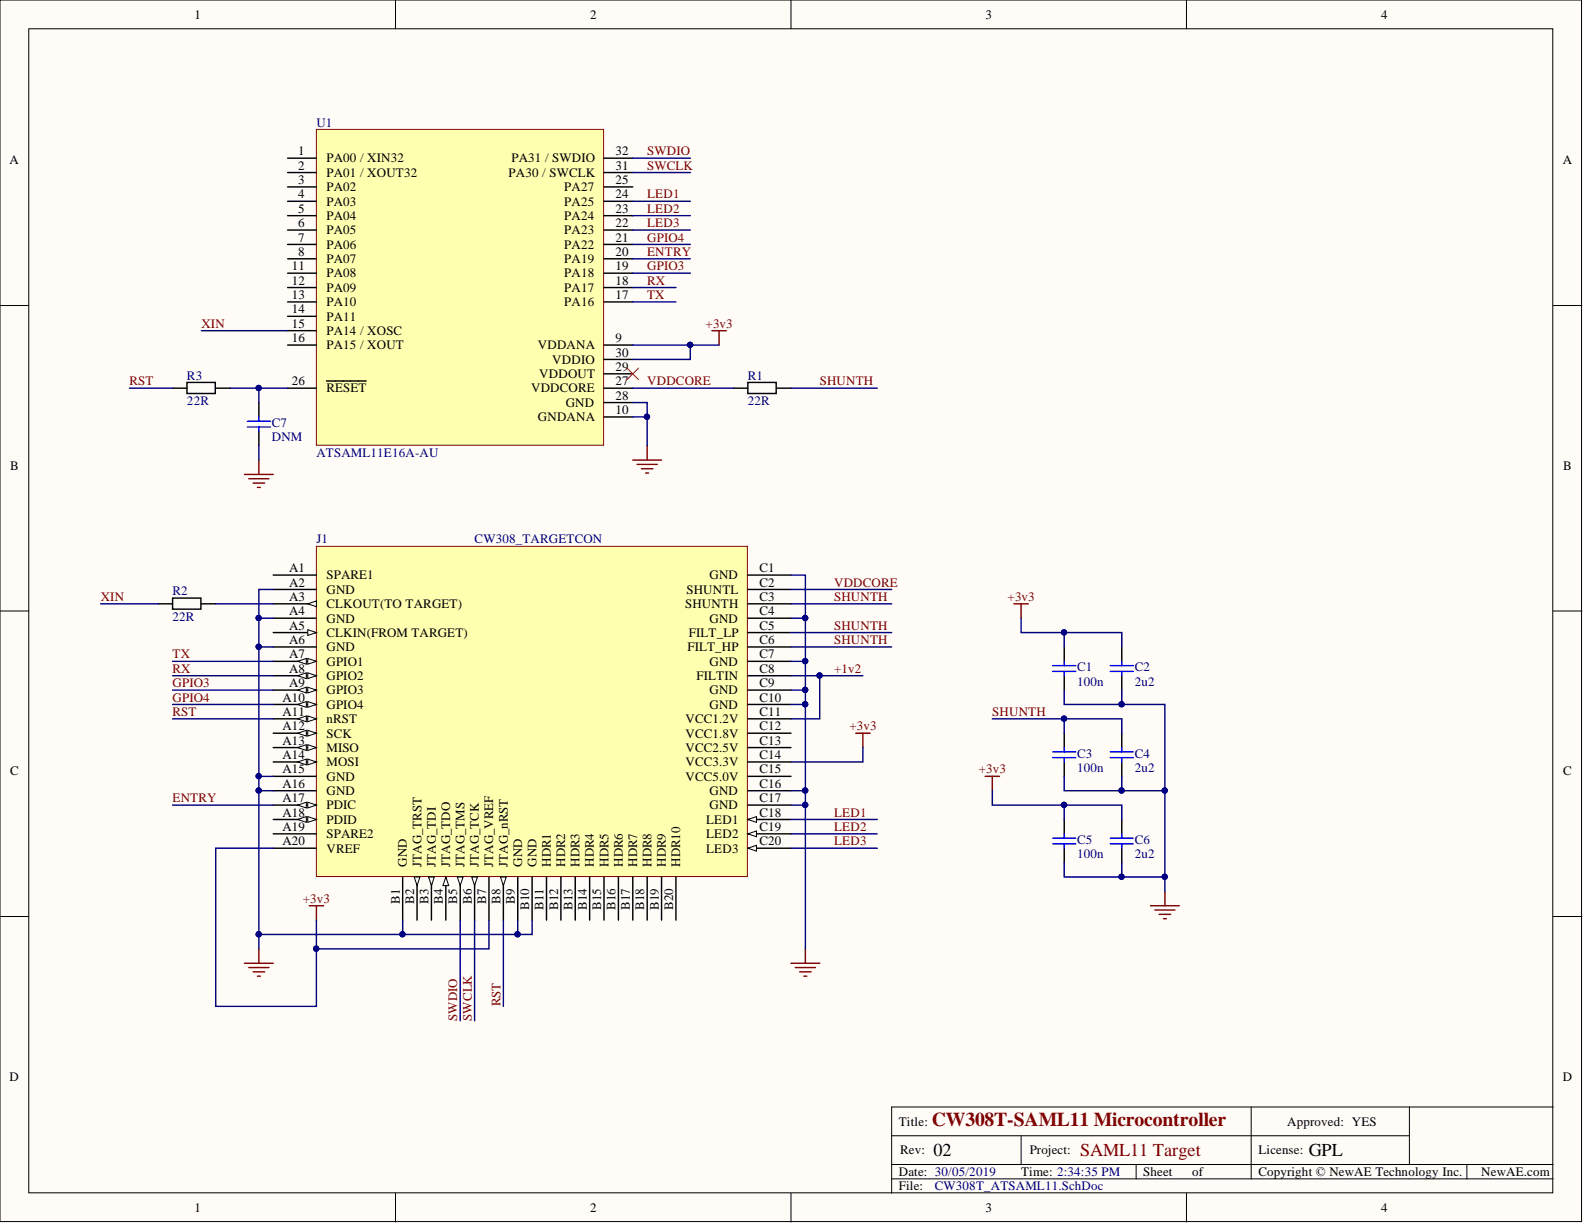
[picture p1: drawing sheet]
<svg xmlns="http://www.w3.org/2000/svg" width="279mm" height="216mm" viewBox="0 0 279 216" stroke-linecap="round" stroke-linejoin="round" font-family="sans-serif">
<defs><g id="words">
<text font-size="3.5" fill="#800000" x="164.4" y="198.6">CW308T-SAML11 Microcontroller</text>
<g font-size="3.2">
<text x="164.6" y="204">02</text>
<text x="230.8" y="204">GPL</text>
</g>
<text font-size="3.2" fill="#800000" x="190.5" y="204">SAML11 Target</text>
<g font-size="2.3">
<text x="34.3" y="3.3">1</text>
<text x="104.1" y="3.3">2</text>
<text x="173.9" y="3.3">3</text>
<text x="243.6" y="3.3">4</text>
<text x="1.7" y="29">A</text>
<text x="52.6" y="27.4">1</text>
<text x="52.6" y="29.9">2</text>
<text x="57.6" y="28.7">PA00 / XIN32</text>
<text x="90.2" y="28.7">PA31 / SWDIO</text>
<text x="108.6" y="29.9">31</text>
<text x="108.6" y="27.4">32</text>
<text x="275.7" y="29">A</text>
<text x="52.6" y="32.5">3</text>
<text x="52.6" y="35">4</text>
<text x="57.6" y="31.2">PA01 / XOUT32</text>
<text x="57.6" y="33.7">PA02</text>
<text x="89.7" y="31.2">PA30 / SWCLK</text>
<text x="99.5" y="33.7">PA27</text>
<text x="108.6" y="35">24</text>
<text x="108.6" y="32.5">25</text>
<text x="52.6" y="37.5">5</text>
<text x="52.6" y="40.1">6</text>
<text x="57.6" y="36.3">PA03</text>
<text x="57.6" y="38.8">PA04</text>
<text x="57.6" y="41.3">PA05</text>
<text x="99.5" y="41.3">PA23</text>
<text x="99.5" y="38.8">PA24</text>
<text x="99.5" y="36.3">PA25</text>
<text x="108.6" y="40.1">22</text>
<text x="108.6" y="37.5">23</text>
<text x="51.5" y="47.7">11</text>
<text x="52.6" y="42.6">7</text>
<text x="52.6" y="45.1">8</text>
<text x="57.6" y="43.9">PA06</text>
<text x="57.6" y="46.4">PA07</text>
<text x="99.5" y="46.4">PA19</text>
<text x="99.5" y="43.9">PA22</text>
<text x="108.6" y="47.7">19</text>
<text x="108.6" y="45.1">20</text>
<text x="108.6" y="42.6">21</text>
<text x="51.5" y="50.2">12</text>
<text x="51.5" y="52.7">13</text>
<text x="57.6" y="48.9">PA08</text>
<text x="57.6" y="51.5">PA09</text>
<text x="99.5" y="51.5">PA17</text>
<text x="99.5" y="48.9">PA18</text>
<text x="108.6" y="52.7">17</text>
<text x="108.6" y="50.2">18</text>
<text x="51.5" y="55.3">14</text>
<text x="51.5" y="57.8">15</text>
<text x="57.6" y="54">PA10</text>
<text x="57.6" y="56.6">PA11</text>
<text x="57.6" y="59.1">PA14 / XOSC</text>
<text x="99.5" y="54">PA16</text>
<text x="51.5" y="60.4">16</text>
<text x="57.6" y="61.6">PA15 / XOUT</text>
<text x="94.9" y="61.6">VDDANA</text>
<text x="97.4" y="64.2">VDDIO</text>
<text x="108.6" y="60.4">9</text>
<text x="108.6" y="65.4">29</text>
<text x="108.6" y="62.9">30</text>
<text x="51.5" y="68">26</text>
<text x="57.6" y="69.2">RESET</text>
<text x="93.7" y="69.2">VDDCORE</text>
<text x="95.1" y="66.7">VDDOUT</text>
<text x="99.8" y="71.8">GND</text>
<text x="108.6" y="68">27</text>
<text x="108.6" y="70.5">28</text>
<text x="94.9" y="74.3">GNDANA</text>
<text x="108.6" y="73">10</text>
<text x="1.8" y="82.8">B</text>
<text x="275.7" y="82.8">B</text>
<text x="51" y="100.9">A1</text>
<text x="133.9" y="100.9">C1</text>
<text x="51" y="103.5">A2</text>
<text x="51" y="106">A3</text>
<text x="57.6" y="102.2">SPARE1</text>
<text x="57.6" y="104.7">GND</text>
<text x="57.6" y="107.3">CLKOUT(TO TARGET)</text>
<text x="120.8" y="107.3">SHUNTH</text>
<text x="121.1" y="104.7">SHUNTL</text>
<text x="125.1" y="102.2">GND</text>
<text x="133.9" y="103.5">C2</text>
<text x="133.9" y="106">C3</text>
<text x="51" y="108.5">A4</text>
<text x="51" y="111.1">A5</text>
<text x="51" y="113.6">A6</text>
<text x="57.6" y="109.8">GND</text>
<text x="57.6" y="112.3">CLKIN(FROM TARGET)</text>
<text x="121.5" y="112.3">FILT_LP</text>
<text x="125.1" y="109.8">GND</text>
<text x="133.9" y="108.5">C4</text>
<text x="133.9" y="111.1">C5</text>
<text x="133.9" y="113.6">C6</text>
<text x="51" y="116.1">A7</text>
<text x="51" y="118.7">A8</text>
<text x="57.6" y="114.9">GND</text>
<text x="57.6" y="117.4">GPIO1</text>
<text x="57.6" y="119.9">GPIO2</text>
<text x="121.3" y="114.9">FILT_HP</text>
<text x="122.9" y="119.9">FILTIN</text>
<text x="125.1" y="117.4">GND</text>
<text x="133.9" y="116.1">C7</text>
<text x="133.9" y="118.7">C8</text>
<text x="49.8" y="123.8">A10</text>
<text x="51" y="121.2">A9</text>
<text x="57.6" y="122.5">GPIO3</text>
<text x="57.6" y="125">GPIO4</text>
<text x="125.1" y="122.5">GND</text>
<text x="125.1" y="125">GND</text>
<text x="133.9" y="121.2">C9</text>
<text x="133.9" y="123.8">C10</text>
<text x="49.8" y="126.3">A11</text>
<text x="49.8" y="128.8">A12</text>
<text x="49.8" y="131.4">A13</text>
<text x="57.6" y="127.6">nRST</text>
<text x="57.6" y="130.1">SCK</text>
<text x="120.9" y="127.6">VCC1.2V</text>
<text x="120.9" y="130.1">VCC1.8V</text>
<text x="133.9" y="126.3">C11</text>
<text x="133.9" y="128.8">C12</text>
<text x="133.9" y="131.4">C13</text>
<text x="1.8" y="136.8">C</text>
<text x="49.8" y="133.9">A14</text>
<text x="49.8" y="136.4">A15</text>
<text x="57.6" y="132.6">MISO</text>
<text x="57.6" y="135.2">MOSI</text>
<text x="57.6" y="137.7">GND</text>
<text x="120.9" y="132.6">VCC2.5V</text>
<text x="120.9" y="135.2">VCC3.3V</text>
<text x="120.9" y="137.7">VCC5.0V</text>
<text x="133.9" y="133.9">C14</text>
<text x="133.9" y="136.4">C15</text>
<text x="275.7" y="136.8">C</text>
<text x="49.8" y="139">A16</text>
<text x="49.8" y="141.5">A17</text>
<text x="57.6" y="140.2">GND</text>
<text x="57.6" y="142.8">PDIC</text>
<text x="125.1" y="140.2">GND</text>
<text x="125.1" y="142.8">GND</text>
<text x="133.9" y="139">C16</text>
<text x="133.9" y="141.5">C17</text>
<text x="49.8" y="144">A18</text>
<text x="49.8" y="146.6">A19</text>
<text x="49.8" y="149.1">A20</text>
<text x="57.6" y="145.3">PDID</text>
<text x="57.6" y="147.8">SPARE2</text>
<text x="124.6" y="145.3">LED1</text>
<text x="124.6" y="147.8">LED2</text>
<text x="133.9" y="144">C18</text>
<text x="133.9" y="146.6">C19</text>
<text x="133.9" y="149.1">C20</text>
<text x="57.6" y="150.4">VREF</text>
<text x="71.8" y="152.9" transform="rotate(-90 71.8 152.9)">GND</text>
<text x="74.3" y="152.9" transform="rotate(-90 74.3 152.9)">JTAG_TRST</text>
<text x="76.9" y="152.9" transform="rotate(-90 76.9 152.9)">JTAG_TDI</text>
<text x="79.4" y="152.9" transform="rotate(-90 79.4 152.9)">JTAG_TDO</text>
<text x="81.9" y="152.9" transform="rotate(-90 81.9 152.9)">JTAG_TMS</text>
<text x="84.5" y="152.9" transform="rotate(-90 84.5 152.9)">JTAG_TCK</text>
<text x="87" y="152.9" transform="rotate(-90 87 152.9)">JTAG_VREF</text>
<text x="89.5" y="152.9" transform="rotate(-90 89.5 152.9)">JTAG_nRST</text>
<text x="92.1" y="152.9" transform="rotate(-90 92.1 152.9)">GND</text>
<text x="94.6" y="152.9" transform="rotate(-90 94.6 152.9)">GND</text>
<text x="97.2" y="152.9" transform="rotate(-90 97.2 152.9)">HDR1</text>
<text x="99.7" y="152.9" transform="rotate(-90 99.7 152.9)">HDR2</text>
<text x="102.2" y="152.9" transform="rotate(-90 102.2 152.9)">HDR3</text>
<text x="104.8" y="152.9" transform="rotate(-90 104.8 152.9)">HDR4</text>
<text x="107.3" y="152.9" transform="rotate(-90 107.3 152.9)">HDR5</text>
<text x="109.8" y="152.9" transform="rotate(-90 109.8 152.9)">HDR6</text>
<text x="112.4" y="152.9" transform="rotate(-90 112.4 152.9)">HDR7</text>
<text x="114.9" y="152.9" transform="rotate(-90 114.9 152.9)">HDR8</text>
<text x="117.5" y="152.9" transform="rotate(-90 117.5 152.9)">HDR9</text>
<text x="120" y="152.9" transform="rotate(-90 120 152.9)">HDR10</text>
<text x="124.6" y="150.4">LED3</text>
<text x="70.5" y="159.4" transform="rotate(-90 70.5 159.4)">B1</text>
<text x="73.1" y="159.4" transform="rotate(-90 73.1 159.4)">B2</text>
<text x="75.6" y="159.4" transform="rotate(-90 75.6 159.4)">B3</text>
<text x="78.1" y="159.4" transform="rotate(-90 78.1 159.4)">B4</text>
<text x="80.7" y="159.4" transform="rotate(-90 80.7 159.4)">B5</text>
<text x="83.2" y="159.4" transform="rotate(-90 83.2 159.4)">B6</text>
<text x="85.7" y="159.4" transform="rotate(-90 85.7 159.4)">B7</text>
<text x="88.3" y="159.4" transform="rotate(-90 88.3 159.4)">B8</text>
<text x="90.8" y="159.4" transform="rotate(-90 90.8 159.4)">B9</text>
<text x="93.4" y="160.5" transform="rotate(-90 93.4 160.5)">B10</text>
<text x="95.9" y="160.5" transform="rotate(-90 95.9 160.5)">B11</text>
<text x="98.4" y="160.5" transform="rotate(-90 98.4 160.5)">B12</text>
<text x="101" y="160.5" transform="rotate(-90 101 160.5)">B13</text>
<text x="103.5" y="160.5" transform="rotate(-90 103.5 160.5)">B14</text>
<text x="106" y="160.5" transform="rotate(-90 106 160.5)">B15</text>
<text x="108.6" y="160.5" transform="rotate(-90 108.6 160.5)">B16</text>
<text x="111.1" y="160.5" transform="rotate(-90 111.1 160.5)">B17</text>
<text x="113.6" y="160.5" transform="rotate(-90 113.6 160.5)">B18</text>
<text x="116.2" y="160.5" transform="rotate(-90 116.2 160.5)">B19</text>
<text x="118.7" y="160.5" transform="rotate(-90 118.7 160.5)">B20</text>
<text x="1.7" y="190.6">D</text>
<text x="275.7" y="190.6">D</text>
<text x="158.5" y="198.6">Title:</text>
<text x="158.8" y="203.6">Rev:</text>
<text x="181.6" y="203.6">Project:</text>
<text x="222" y="203.6">License:</text>
<text x="227" y="198.6">Approved: YES</text>
<text x="158.5" y="207.4">Date: 30/05/2019</text>
<text x="158.5" y="210">File:</text>
<text x="180.1" y="207.4">Time: 2:34:35 PM</text>
<text x="201.7" y="207.4">Sheet</text>
<text x="210.3" y="207.4">of</text>
<text x="222" y="207.4">Copyright © NewAE Technology Inc.</text>
<text x="261.3" y="207.4">NewAE.com</text>
<text x="34.3" y="213.8">1</text>
<text x="104.1" y="213.8">2</text>
<text x="173.9" y="213.8">3</text>
<text x="243.6" y="213.8">4</text>
</g>
<g font-size="2.3" fill="#000080">
<text x="55.8" y="22.3">U1</text>
<text x="33" y="67">R3</text>
<text x="33" y="71.5">22R</text>
<text x="131.9" y="67">R1</text>
<text x="131.9" y="71.5">22R</text>
<text x="47.9" y="75.3">C7</text>
<text x="47.9" y="77.9">DNM</text>
<text x="55.8" y="80.6">ATSAML11E16A-AU</text>
<text x="55.8" y="95.9">J1</text>
<text x="83.7" y="95.9">CW308_TARGETCON</text>
<text x="30.4" y="105">R2</text>
<text x="30.4" y="109.6">22R</text>
<text x="190" y="118.4">C1</text>
<text x="200.1" y="118.4">C2</text>
<text x="190" y="121">100n</text>
<text x="200.1" y="121">2u2</text>
<text x="190" y="133.6">C3</text>
<text x="190" y="136.2">100n</text>
<text x="200.1" y="133.6">C4</text>
<text x="200.1" y="136.2">2u2</text>
<text x="190" y="148.9">C5</text>
<text x="200.1" y="148.9">C6</text>
<text x="190" y="151.4">100n</text>
<text x="200.1" y="151.4">2u2</text>
<text x="164.9" y="210">CW308T_ATSAML11.SchDoc</text>
</g>
<g font-size="2.3" fill="#800000">
<text x="114.2" y="27.4">SWDIO</text>
<text x="114.2" y="29.9">SWCLK</text>
<text x="114.2" y="35">LED1</text>
<text x="114.2" y="37.5">LED2</text>
<text x="114.2" y="40.1">LED3</text>
<text x="114.2" y="45.1">ENTRY</text>
<text x="114.2" y="47.7">GPIO3</text>
<text x="114.2" y="42.6">GPIO4</text>
<text x="114.2" y="52.7">TX</text>
<text x="114.2" y="50.2">RX</text>
<text x="35.5" y="57.8">XIN</text>
<text x="124.5" y="57.8">+3v3</text>
<text x="22.8" y="68">RST</text>
<text x="114.2" y="68">VDDCORE</text>
<text x="144.6" y="68">SHUNTH</text>
<text x="17.8" y="106">XIN</text>
<text x="147.1" y="106">SHUNTH</text>
<text x="147.1" y="103.5">VDDCORE</text>
<text x="177.7" y="106">+3v3</text>
<text x="147.1" y="111.1">SHUNTH</text>
<text x="147.1" y="113.6">SHUNTH</text>
<text x="30.4" y="116.1">TX</text>
<text x="30.4" y="118.7">RX</text>
<text x="147.1" y="118.7">+1v2</text>
<text x="30.4" y="123.8">GPIO4</text>
<text x="30.4" y="121.2">GPIO3</text>
<text x="30.4" y="126.3">RST</text>
<text x="149.8" y="128.8">+3v3</text>
<text x="175" y="126.3">SHUNTH</text>
<text x="172.7" y="136.4">+3v3</text>
<text x="30.4" y="141.5">ENTRY</text>
<text x="147.1" y="144">LED1</text>
<text x="147.1" y="146.6">LED2</text>
<text x="147.1" y="149.1">LED3</text>
<text x="53.4" y="159.3">+3v3</text>
<text x="88.3" y="177.5" transform="rotate(-90 88.3 177.5)">RST</text>
<text x="80.7" y="180" transform="rotate(-90 80.7 180)">SWDIO</text>
<text x="83.2" y="180" transform="rotate(-90 83.2 180)">SWCLK</text>
</g>
</g></defs>
<g fill="#fffcf8" stroke="#000" stroke-width=".18">
<path d="M0 0h279v215.5h-279z"/>
<path d="M5.1 5.1h268.8v205.3h-268.8z"/>
</g>
<g fill="none" stroke="#000" stroke-width=".18">
<path d="M69.8 0v5.1M139.5 0v5.1M209.3 0v5.1M0 53.9h5.1M274 53.9h5M0 107.8h5.1M274 107.8h5M0 161.7h5.1M274 161.7h5M220.7 195.3v12.6M248.6 195.3h-91.3v15.2M274 195.3h-25.4v10.1"/>
<path d="M69.8 210.5v5M139.5 210.5v5M157.3 200.3h91.3M157.3 207.9h116.7M157.3 205.4h116.7M180.1 200.3v5.1M200.4 205.4v2.5M209.3 210.5v5M258.7 205.4v2.5"/>
</g>
<path d="M55.8 22.8h50.7v55.7h-50.7z" fill="#ffffb0" stroke="#800000" stroke-width=".18"/>
<g fill="none" stroke="#000" stroke-width=".25">
<path d="M50.7 27.9h5.1M50.7 30.4h5.1M50.7 33h5.1M50.7 35.5h5.1M50.7 38h5.1M106.5 27.9h5.1M106.5 30.4h5.1M106.5 33h5.1M106.5 35.5h5.1M106.5 38h5.1M50.7 40.6h5.1M50.7 43.1h5.1"/>
<path d="M50.7 45.6h5.1M50.7 48.2h5.1M50.7 50.7h5.1M50.7 53.3h5.1M50.7 55.8h5.1M50.7 58.3h5.1M106.5 40.6h5.1M106.5 43.1h5.1M106.5 45.6h5.1M106.5 48.2h5.1M106.5 50.7h5.1M106.5 53.3h5.1"/>
<path d="M50.7 60.9h5.1M50.7 68.5h5.1M57.6 67.2h7M106.5 60.9h5.1M106.5 73.5h5.1M106.5 68.5h5.1M106.5 71h5.1M106.5 65.9h5.1M106.5 63.4h5.1M129.4 68.5h2.5M131.9 67.5h5v1.9h-5zM137 68.5h2.5"/>
<path d="M187.7 114.1v2.6M187.7 119.2v2.5M197.9 114.1v2.6M197.9 119.2v2.5M187.7 129.3v2.6M187.7 134.4v2.5M197.9 129.3v2.6M197.9 134.4v2.5M187.7 144.5v2.6M187.7 149.6v2.6M197.9 144.5v2.6M197.9 149.6v2.6"/>
</g>
<g fill="none" stroke="#00f" stroke-width=".25">
<path d="M185.7 118.4h4M185.7 117.4h4M187.7 116.7v.7M187.7 118.4v.8M195.8 118.4h4.1M195.8 117.4h4.1M197.9 116.7v.7M197.9 118.4v.8M185.7 133.6h4M185.7 132.6h4M187.7 131.9v.7M187.7 133.6v.8"/>
<path d="M195.8 133.6h4.1M195.8 132.6h4.1M197.9 131.9v.7M197.9 133.6v.8M185.7 148.9h4M185.7 147.8h4M187.7 147.1v.7M187.7 148.9v.7M195.8 148.9h4.1M195.8 147.8h4.1M197.9 147.1v.7M197.9 148.9v.7"/>
</g>
<g fill="none" stroke="#800000" stroke-width=".25">
<path d="M125.6 58.3h2.5M126.8 58.3v2.6M114.2 78.6v2.6M111.6 81.2h5.1M112.4 81.9h3.5M113.1 82.7h2.1M113.9 83.4h.5M178.8 106.5h2.6M180.1 106.5v2.5M202.9 159.8h5.1M205.5 157.2v2.6M203.7 160.5h3.6"/>
<path d="M204.5 161.3h2M205.2 162h.5"/>
</g>
<path d="M110.6 64.9l2 2.1M112.6 64.9l-2 2.1" fill="none" stroke="#f00" stroke-width=".18"/>
<path d="M55.8 96.4h76v58.2h-76z" fill="#ffffb0" stroke="#800000" stroke-width=".18"/>
<path d="M48.2 101.4h7.6M48.2 104h7.6M48.2 106.5h7.6" fill="none" stroke="#000" stroke-width=".25"/>
<path d="M54.3 106.5l1.5-.5v1z" fill="#fffcf8"/>
<path d="M54.3 106.5l1.5-.5v1z" fill="none" stroke="#000" stroke-width=".18"/>
<path d="M48.2 109h7.6M48.2 111.6h7.6" fill="none" stroke="#000" stroke-width=".25"/>
<path d="M54.3 111.1l1.5 .5-1.5 .5z" fill="#fffcf8"/>
<path d="M54.3 111.1l1.5 .5-1.5 .5z" fill="none" stroke="#000" stroke-width=".18"/>
<path d="M48.2 114.1h7.6M48.2 116.7h7.6" fill="none" stroke="#000" stroke-width=".25"/>
<path d="M54.3 116.1l1.5 .6-1.5 .5z" fill="#fffcf8"/>
<path d="M54.3 116.1l1.5 .6-1.5 .5z" fill="none" stroke="#000" stroke-width=".18"/>
<path d="M52.5 116.7l1.5-.6v1.1z" fill="#fffcf8"/>
<path d="M52.5 116.7l1.5-.6v1.1z" fill="none" stroke="#000" stroke-width=".18"/>
<path d="M48.2 119.2h7.6" fill="none" stroke="#000" stroke-width=".25"/>
<path d="M54.3 118.7l1.5 .5-1.5 .5z" fill="#fffcf8"/>
<path d="M54.3 118.7l1.5 .5-1.5 .5z" fill="none" stroke="#000" stroke-width=".18"/>
<path d="M52.5 119.2l1.5-.5v1z" fill="#fffcf8"/>
<path d="M52.5 119.2l1.5-.5v1z" fill="none" stroke="#000" stroke-width=".18"/>
<path d="M48.2 121.7h7.6" fill="none" stroke="#000" stroke-width=".25"/>
<path d="M54.3 121.2l1.5 .5-1.5 .5z" fill="#fffcf8"/>
<path d="M54.3 121.2l1.5 .5-1.5 .5z" fill="none" stroke="#000" stroke-width=".18"/>
<path d="M52.5 121.7l1.5-.5v1z" fill="#fffcf8"/>
<path d="M52.5 121.7l1.5-.5v1z" fill="none" stroke="#000" stroke-width=".18"/>
<path d="M48.2 124.3h7.6" fill="none" stroke="#000" stroke-width=".25"/>
<path d="M54.3 123.8l1.5 .5-1.5 .5z" fill="#fffcf8"/>
<path d="M54.3 123.8l1.5 .5-1.5 .5z" fill="none" stroke="#000" stroke-width=".18"/>
<path d="M52.5 124.3l1.5-.5v1z" fill="#fffcf8"/>
<path d="M52.5 124.3l1.5-.5v1z" fill="none" stroke="#000" stroke-width=".18"/>
<path d="M48.2 126.8h7.6" fill="none" stroke="#000" stroke-width=".25"/>
<path d="M54.3 126.3l1.5 .5-1.5 .5z" fill="#fffcf8"/>
<path d="M54.3 126.3l1.5 .5-1.5 .5z" fill="none" stroke="#000" stroke-width=".18"/>
<path d="M52.5 126.8l1.5-.5v1z" fill="#fffcf8"/>
<path d="M52.5 126.8l1.5-.5v1z" fill="none" stroke="#000" stroke-width=".18"/>
<path d="M48.2 129.3h7.6" fill="none" stroke="#000" stroke-width=".25"/>
<path d="M54.3 128.8l1.5 .5-1.5 .5z" fill="#fffcf8"/>
<path d="M54.3 128.8l1.5 .5-1.5 .5z" fill="none" stroke="#000" stroke-width=".18"/>
<path d="M52.5 129.3l1.5-.5v1z" fill="#fffcf8"/>
<path d="M52.5 129.3l1.5-.5v1z" fill="none" stroke="#000" stroke-width=".18"/>
<path d="M48.2 131.9h7.6" fill="none" stroke="#000" stroke-width=".25"/>
<path d="M54.3 131.4l1.5 .5-1.5 .5z" fill="#fffcf8"/>
<path d="M54.3 131.4l1.5 .5-1.5 .5z" fill="none" stroke="#000" stroke-width=".18"/>
<path d="M52.5 131.9l1.5-.5v1z" fill="#fffcf8"/>
<path d="M52.5 131.9l1.5-.5v1z" fill="none" stroke="#000" stroke-width=".18"/>
<path d="M48.2 134.4h7.6" fill="none" stroke="#000" stroke-width=".25"/>
<path d="M54.3 133.9l1.5 .5-1.5 .5z" fill="#fffcf8"/>
<path d="M54.3 133.9l1.5 .5-1.5 .5z" fill="none" stroke="#000" stroke-width=".18"/>
<path d="M52.5 134.4l1.5-.5v1z" fill="#fffcf8"/>
<path d="M52.5 134.4l1.5-.5v1z" fill="none" stroke="#000" stroke-width=".18"/>
<path d="M48.2 136.9h7.6M48.2 139.5h7.6M48.2 142h7.6" fill="none" stroke="#000" stroke-width=".25"/>
<path d="M54.3 141.5l1.5 .5-1.5 .5z" fill="#fffcf8"/>
<path d="M54.3 141.5l1.5 .5-1.5 .5z" fill="none" stroke="#000" stroke-width=".18"/>
<path d="M52.5 142l1.5-.5v1z" fill="#fffcf8"/>
<path d="M52.5 142l1.5-.5v1z" fill="none" stroke="#000" stroke-width=".18"/>
<path d="M48.2 144.5h7.6" fill="none" stroke="#000" stroke-width=".25"/>
<path d="M54.3 144l1.5 .5-1.5 .6z" fill="#fffcf8"/>
<path d="M54.3 144l1.5 .5-1.5 .6z" fill="none" stroke="#000" stroke-width=".18"/>
<path d="M52.5 144.5l1.5-.5v1.1z" fill="#fffcf8"/>
<path d="M52.5 144.5l1.5-.5v1.1z" fill="none" stroke="#000" stroke-width=".18"/>
<path d="M48.2 147.1h7.6M48.2 149.6h7.6M71 154.7v7.6M73.6 154.7v7.6" fill="none" stroke="#000" stroke-width=".25"/>
<path d="M73.1 154.7h1l-.5 1.5z" fill="#fffcf8"/>
<path d="M73.1 154.7h1l-.5 1.5z" fill="none" stroke="#000" stroke-width=".18"/>
<path d="M76.1 154.7v7.6" fill="none" stroke="#000" stroke-width=".25"/>
<path d="M75.6 154.7h1l-.5 1.5z" fill="#fffcf8"/>
<path d="M75.6 154.7h1l-.5 1.5z" fill="none" stroke="#000" stroke-width=".18"/>
<path d="M78.6 154.7v7.6" fill="none" stroke="#000" stroke-width=".25"/>
<path d="M78.6 154.7l.5 1.5h-1z" fill="#fffcf8"/>
<path d="M78.6 154.7l.5 1.5h-1z" fill="none" stroke="#000" stroke-width=".18"/>
<path d="M81.2 154.7v7.6" fill="none" stroke="#000" stroke-width=".25"/>
<path d="M80.7 154.7h1l-.5 1.5z" fill="#fffcf8"/>
<path d="M80.7 154.7h1l-.5 1.5z" fill="none" stroke="#000" stroke-width=".18"/>
<path d="M83.7 154.7v7.6" fill="none" stroke="#000" stroke-width=".25"/>
<path d="M83.2 154.7h1l-.5 1.5z" fill="#fffcf8"/>
<path d="M83.2 154.7h1l-.5 1.5z" fill="none" stroke="#000" stroke-width=".18"/>
<path d="M86.2 154.7v7.6M88.8 154.7v7.6" fill="none" stroke="#000" stroke-width=".25"/>
<path d="M88.3 154.7h1l-.5 1.5z" fill="#fffcf8"/>
<path d="M88.3 154.7h1l-.5 1.5z" fill="none" stroke="#000" stroke-width=".18"/>
<g fill="none" stroke="#000" stroke-width=".25">
<path d="M131.9 101.4h7.6M131.9 104h7.6M131.9 106.5h7.6M131.9 109h7.6M131.9 111.6h7.6M131.9 114.1h7.6M131.9 116.7h7.6M131.9 119.2h7.6M131.9 121.7h7.6M131.9 124.3h7.6M131.9 126.8h7.6M131.9 129.3h7.6"/>
<path d="M131.9 131.9h7.6M131.9 134.4h7.6M131.9 136.9h7.6M131.9 139.5h7.6M91.3 154.7v7.6M93.9 154.7v7.6M96.4 154.7v7.6M98.9 154.7v7.6M101.5 154.7v7.6M104 154.7v7.6M106.5 154.7v7.6M109.1 154.7v7.6"/>
<path d="M111.6 154.7v7.6M114.2 154.7v7.6M116.7 154.7v7.6M119.2 154.7v7.6M131.9 142h7.6M131.9 144.5h7.6"/>
</g>
<path d="M131.9 144.5l1.5-.5v1.1z" fill="#fffcf8"/>
<path d="M131.9 144.5l1.5-.5v1.1z" fill="none" stroke="#000" stroke-width=".18"/>
<path d="M131.9 147.1h7.6" fill="none" stroke="#000" stroke-width=".25"/>
<path d="M131.9 147.1l1.5-.5v1z" fill="#fffcf8"/>
<path d="M131.9 147.1l1.5-.5v1z" fill="none" stroke="#000" stroke-width=".18"/>
<path d="M131.9 149.6h7.6" fill="none" stroke="#000" stroke-width=".25"/>
<path d="M131.9 149.6l1.5-.5v1z" fill="#fffcf8"/>
<path d="M131.9 149.6l1.5-.5v1z" fill="none" stroke="#000" stroke-width=".18"/>
<path d="M30.4 68.5h2.6M33 67.5h5v1.9h-5zM38.1 68.5h2.5M45.7 71v2.5M45.7 76.1v2.5M27.9 106.5h2.5M30.4 105.5h5v1.9h-5zM35.5 106.5h2.6" fill="none" stroke="#000" stroke-width=".25"/>
<g fill="none" stroke="#800000" stroke-width=".25">
<path d="M43.1 83.7h5.1M43.9 84.4h3.5M44.6 85.2h2.1M45.4 86h.5M45.7 81.2v2.5M150.9 129.3h2.6M152.2 129.3v2.6M173.8 136.9h2.5M175 136.9v2.6M54.5 159.8h2.6M55.8 159.8v2.5M43.1 169.9h5.1"/>
<path d="M43.9 170.7h3.5M44.6 171.4h2.1M45.4 172.2h.5M45.7 167.4v2.5M139.5 169.9h5.1M140.3 170.7h3.5M141 171.4h2.1M141.8 172.2h.5M142.1 167.4v2.5"/>
</g>
<path d="M43.6 75.3h4.1M43.6 74.3h4.1M45.7 73.5v.8M45.7 75.3v.8" fill="none" stroke="#00f" stroke-width=".25"/>
<g fill="none" stroke="#000080" stroke-width=".25">
<path d="M111.6 30.4h10.2M111.6 27.9h10.2M111.6 38h10.2M111.6 35.5h10.2M35.5 58.3h15.2M111.6 53.3h7.6M111.6 50.7h7.6M111.6 45.6h10.2M111.6 48.2h10.2M111.6 43.1h10.2M111.6 40.6h10.2M22.8 68.5h7.6"/>
<path d="M40.6 68.5h10.1M45.7 68.5v2.5M45.7 78.6v2.6M111.6 60.9h15.2M111.6 71h2.6v7.6M111.6 68.5h17.8M111.6 73.5h2.6M121.8 60.9v2.5h-10.2M139.5 68.5h15.2M17.8 106.5h10.1M30.4 116.7h17.8M30.4 119.2h17.8"/>
<path d="M38.1 106.5h10.1M45.7 114.1h2.5M45.7 109h2.5M48.2 104h-2.5v63.4M139.5 101.4h2.6v66M139.5 119.2h5.1v7.6h-5.1M139.5 106.5h17.8M139.5 104h17.8M139.5 111.6h17.8M139.5 114.1h17.8M139.5 109h2.6M139.5 116.7h2.6"/>
<path d="M144.6 119.2h7.6M180.1 109v2.6h17.8v2.5M187.7 111.6v2.5M30.4 126.8h17.8M30.4 121.7h17.8M30.4 124.3h17.8M45.7 139.5h2.5M45.7 136.9h2.5M139.5 121.7h2.6M139.5 124.3h2.6M139.5 139.5h2.6M152.2 131.9v2.5h-12.7"/>
<path d="M175 126.8h22.9v2.5M175 139.5v2.5h22.9v2.5M187.7 136.9v2.6h17.8M187.7 121.7v2.6h17.8v32.9M187.7 126.8v2.5M197.9 121.7v2.6M197.9 136.9v2.6M30.4 142h17.8M48.2 149.6h-10.1v27.9h17.7v-15.2M139.5 142h2.6M139.5 149.6h15.2M139.5 147.1h15.2"/>
<path d="M139.5 144.5h15.2M187.7 152.2v2.5h17.8M187.7 142v2.5M197.9 152.2v2.5M71 162.3v2.5M81.2 162.3v17.7M83.7 162.3v17.7M86.2 162.3v5.1h-30.4M88.8 162.3v15.2M91.3 162.3v2.5M93.9 162.3v2.5h-48.2"/>
</g>
<g fill="#000080" stroke="#000080" stroke-width=".18">
<circle cx="121.7" cy="60.8" r=".47"/>
<circle cx="114.1" cy="73.5" r=".47"/>
<circle cx="187.7" cy="142" r=".47"/>
<circle cx="187.7" cy="126.8" r=".47"/>
<circle cx="197.8" cy="154.7" r=".47"/>
<circle cx="197.8" cy="139.4" r=".47"/>
<circle cx="197.8" cy="124.2" r=".47"/>
<circle cx="187.7" cy="111.5" r=".47"/>
<circle cx="205.4" cy="154.7" r=".47"/>
<circle cx="205.4" cy="139.4" r=".47"/>
<circle cx="45.6" cy="68.4" r=".47"/>
<circle cx="142" cy="109" r=".47"/>
<circle cx="142" cy="116.6" r=".47"/>
<circle cx="142" cy="121.7" r=".47"/>
<circle cx="142" cy="124.2" r=".47"/>
<circle cx="142" cy="139.4" r=".47"/>
<circle cx="142" cy="142" r=".47"/>
<circle cx="45.6" cy="109" r=".47"/>
<circle cx="45.6" cy="114.1" r=".47"/>
<circle cx="45.6" cy="136.9" r=".47"/>
<circle cx="45.6" cy="139.4" r=".47"/>
<circle cx="45.6" cy="164.8" r=".47"/>
<circle cx="91.3" cy="164.8" r=".47"/>
<circle cx="71" cy="164.8" r=".47"/>
<circle cx="144.6" cy="119.1" r=".47"/>
<circle cx="55.8" cy="167.3" r=".47"/>
</g>
<use href="#words"/>
</svg>
